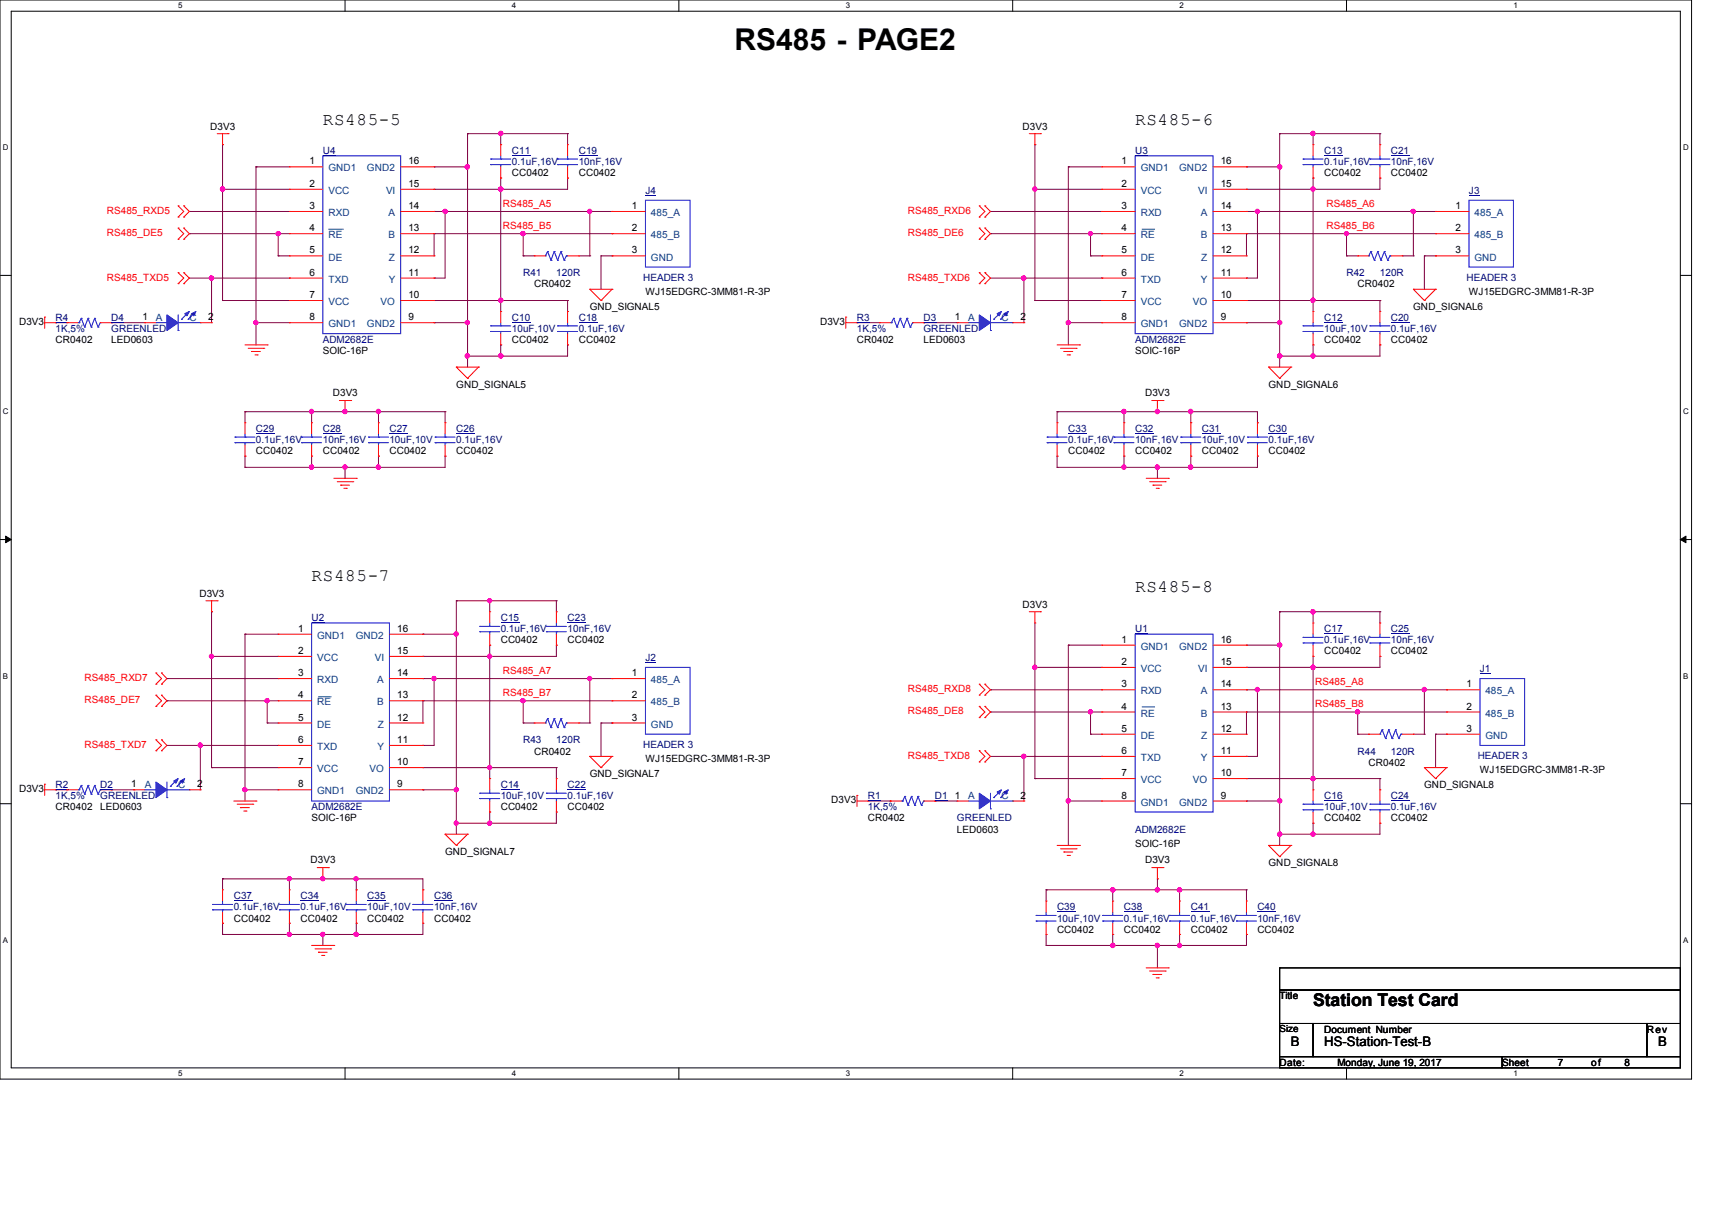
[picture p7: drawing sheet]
<svg xmlns="http://www.w3.org/2000/svg" width="297mm" height="210mm" viewBox="0 0 297 210" stroke-linecap="round" stroke-linejoin="round" font-family="sans-serif">
<defs><g id="words">
<text font-size="5.2" x="127.4" y="8.7">RS485 - PAGE2</text>
<g font-size="3">
<text x="56" y="21.7">RS485-5</text>
<text x="196.9" y="21.7">RS485-6</text>
<text x="54.1" y="100.9">RS485-7</text>
<text x="196.9" y="102.8">RS485-8</text>
<text x="227.8" y="174.7">Station Test Card</text>
</g>
<g font-size="2.3">
<text x="223.9" y="181.6">B</text>
<text x="229.7" y="181.6">HS-Station-Test-B</text>
<text x="287.6" y="181.6">B</text>
</g>
<g font-size="1.7">
<text x="36.5" y="22.5">D3V3</text>
<text x="177.4" y="22.5">D3V3</text>
<text x="53.7" y="28.5">1</text>
<text x="70.9" y="28.5">16</text>
<text x="194.6" y="28.5">1</text>
<text x="211.8" y="28.5">16</text>
<text x="53.7" y="32.4">2</text>
<text x="70.9" y="32.4">15</text>
<text x="88.8" y="30.6">CC0402</text>
<text x="100.4" y="30.6">CC0402</text>
<text x="194.6" y="32.4">2</text>
<text x="211.8" y="32.4">15</text>
<text x="229.7" y="30.6">CC0402</text>
<text x="241.3" y="30.6">CC0402</text>
<text x="53.7" y="36.3">3</text>
<text x="53.7" y="40.1">4</text>
<text x="70.9" y="36.3">14</text>
<text x="70.9" y="40.1">13</text>
<text x="109.6" y="36.3">1</text>
<text x="109.6" y="40.1">2</text>
<text x="194.6" y="36.3">3</text>
<text x="194.6" y="40.1">4</text>
<text x="211.8" y="36.3">14</text>
<text x="211.8" y="40.1">13</text>
<text x="252.5" y="36.3">1</text>
<text x="252.5" y="40.1">2</text>
<text x="53.7" y="44">5</text>
<text x="53.7" y="47.8">6</text>
<text x="70.9" y="44">12</text>
<text x="70.9" y="47.8">11</text>
<text x="109.6" y="44">3</text>
<text x="194.6" y="44">5</text>
<text x="194.6" y="47.8">6</text>
<text x="211.8" y="44">12</text>
<text x="211.8" y="47.8">11</text>
<text x="252.5" y="44">3</text>
<text x="53.7" y="51.7">7</text>
<text x="70.9" y="51.7">10</text>
<text x="92.7" y="49.9">CR0402</text>
<text x="102.3" y="53.8">GND_SIGNAL5</text>
<text x="112" y="51.2">WJ15EDGRC-3MM81-R-3P</text>
<text x="194.6" y="51.7">7</text>
<text x="211.8" y="51.7">10</text>
<text x="235.5" y="49.9">CR0402</text>
<text x="245.2" y="53.8">GND_SIGNAL6</text>
<text x="254.8" y="51.2">WJ15EDGRC-3MM81-R-3P</text>
<text x="3.3" y="56.4">D3V3</text>
<text x="9.7" y="59.5">CR0402</text>
<text x="19.3" y="59.5">LED0603</text>
<text x="24.7" y="55.6">1</text>
<text x="36.1" y="55.6">2</text>
<text x="53.7" y="55.6">8</text>
<text x="70.9" y="55.6">9</text>
<text x="88.8" y="59.5">CC0402</text>
<text x="100.4" y="59.5">CC0402</text>
<text x="142.3" y="56.4">D3V3</text>
<text x="148.7" y="59.5">CR0402</text>
<text x="160.2" y="59.5">LED0603</text>
<text x="165.6" y="55.6">1</text>
<text x="177" y="55.6">2</text>
<text x="194.6" y="55.6">8</text>
<text x="211.8" y="55.6">9</text>
<text x="229.7" y="59.5">CC0402</text>
<text x="241.3" y="59.5">CC0402</text>
<text x="56" y="61.5">SOIC-16P</text>
<text x="196.9" y="61.5">SOIC-16P</text>
<text x="57.7" y="68.8">D3V3</text>
<text x="79.2" y="67.3">GND_SIGNAL5</text>
<text x="198.7" y="68.8">D3V3</text>
<text x="220.1" y="67.3">GND_SIGNAL6</text>
<text x="44.4" y="78.8">CC0402</text>
<text x="56" y="78.8">CC0402</text>
<text x="67.6" y="78.8">CC0402</text>
<text x="79.2" y="78.8">CC0402</text>
<text x="185.3" y="78.8">CC0402</text>
<text x="196.9" y="78.8">CC0402</text>
<text x="208.5" y="78.8">CC0402</text>
<text x="220.1" y="78.8">CC0402</text>
<text x="34.6" y="103.5">D3V3</text>
<text x="177.4" y="105.5">D3V3</text>
<text x="51.7" y="109.6">1</text>
<text x="51.7" y="113.5">2</text>
<text x="68.9" y="109.6">16</text>
<text x="68.9" y="113.5">15</text>
<text x="86.9" y="111.7">CC0402</text>
<text x="98.5" y="111.7">CC0402</text>
<text x="194.6" y="111.5">1</text>
<text x="211.8" y="111.5">16</text>
<text x="229.7" y="113.6">CC0402</text>
<text x="241.3" y="113.6">CC0402</text>
<text x="51.7" y="117.3">3</text>
<text x="68.9" y="117.3">14</text>
<text x="109.6" y="117.3">1</text>
<text x="194.6" y="115.4">2</text>
<text x="194.6" y="119.3">3</text>
<text x="211.8" y="115.4">15</text>
<text x="211.8" y="119.3">14</text>
<text x="254.4" y="119.3">1</text>
<text x="51.7" y="121.2">4</text>
<text x="51.7" y="125.1">5</text>
<text x="68.9" y="121.2">13</text>
<text x="68.9" y="125.1">12</text>
<text x="109.6" y="121.2">2</text>
<text x="109.6" y="125.1">3</text>
<text x="194.6" y="123.1">4</text>
<text x="211.8" y="123.1">13</text>
<text x="254.4" y="123.1">2</text>
<text x="51.7" y="128.9">6</text>
<text x="68.9" y="128.9">11</text>
<text x="92.7" y="131">CR0402</text>
<text x="194.6" y="127">5</text>
<text x="194.6" y="130.9">6</text>
<text x="211.8" y="127">12</text>
<text x="211.8" y="130.9">11</text>
<text x="254.4" y="127">3</text>
<text x="3.3" y="137.5">D3V3</text>
<text x="22.8" y="136.7">1</text>
<text x="34.2" y="136.7">2</text>
<text x="51.7" y="132.8">7</text>
<text x="51.7" y="136.7">8</text>
<text x="68.9" y="132.8">10</text>
<text x="68.9" y="136.7">9</text>
<text x="102.3" y="134.8">GND_SIGNAL7</text>
<text x="112" y="132.3">WJ15EDGRC-3MM81-R-3P</text>
<text x="194.6" y="134.7">7</text>
<text x="211.8" y="134.7">10</text>
<text x="237.4" y="132.9">CR0402</text>
<text x="247.1" y="136.7">GND_SIGNAL8</text>
<text x="256.7" y="134.2">WJ15EDGRC-3MM81-R-3P</text>
<text x="9.7" y="140.6">CR0402</text>
<text x="17.4" y="140.6">LED0603</text>
<text x="54.1" y="142.5">SOIC-16P</text>
<text x="86.9" y="140.6">CC0402</text>
<text x="98.5" y="140.6">CC0402</text>
<text x="144.2" y="139.4">D3V3</text>
<text x="150.6" y="142.5">CR0402</text>
<text x="165.6" y="138.6">1</text>
<text x="177" y="138.6">2</text>
<text x="194.6" y="138.6">8</text>
<text x="211.8" y="138.6">9</text>
<text x="229.7" y="142.5">CC0402</text>
<text x="241.3" y="142.5">CC0402</text>
<text x="53.9" y="149.9">D3V3</text>
<text x="77.2" y="148.3">GND_SIGNAL7</text>
<text x="166" y="144.5">LED0603</text>
<text x="196.9" y="147">SOIC-16P</text>
<text x="198.7" y="149.9">D3V3</text>
<text x="220.1" y="150.3">GND_SIGNAL8</text>
<text x="40.6" y="159.9">CC0402</text>
<text x="52.2" y="159.9">CC0402</text>
<text x="63.7" y="159.9">CC0402</text>
<text x="75.3" y="159.9">CC0402</text>
<text x="183.4" y="161.8">CC0402</text>
<text x="195" y="161.8">CC0402</text>
<text x="206.6" y="161.8">CC0402</text>
<text x="218.1" y="161.8">CC0402</text>
<text x="222" y="173.4">Title</text>
<text x="222" y="179.2">Size</text>
<text x="229.7" y="179.2">Document Number</text>
<text x="285.7" y="179.2">Rev</text>
<text x="222" y="185">Date:</text>
<text x="232.1" y="185">Monday, June 19, 2017</text>
<text x="260.6" y="185">Sheet</text>
<text x="270.2" y="185">7</text>
<text x="276.1" y="185">of</text>
<text x="281.8" y="185">8</text>
</g>
<g font-size="1.7" fill="#000080">
<text x="56" y="26.7">U4</text>
<text x="88.8" y="26.7">C11</text>
<text x="88.8" y="28.7">0.1uF,16V</text>
<text x="100.4" y="26.7">C19</text>
<text x="100.4" y="28.7">10nF,16V</text>
<text x="196.9" y="26.7">U3</text>
<text x="229.7" y="26.7">C13</text>
<text x="229.7" y="28.7">0.1uF,16V</text>
<text x="241.3" y="26.7">C21</text>
<text x="241.3" y="28.7">10nF,16V</text>
<text x="112" y="33.7">J4</text>
<text x="254.8" y="33.7">J3</text>
<text x="90.8" y="48">R41</text>
<text x="96.5" y="48">120R</text>
<text x="233.6" y="48">R42</text>
<text x="239.4" y="48">120R</text>
<text x="111.6" y="48.7">HEADER 3</text>
<text x="254.4" y="48.7">HEADER 3</text>
<text x="9.7" y="55.7">R4</text>
<text x="9.7" y="57.6">1K,5%</text>
<text x="19.3" y="55.7">D4</text>
<text x="19.3" y="57.6">GREENLED</text>
<text x="56" y="59.5">ADM2682E</text>
<text x="88.8" y="55.7">C10</text>
<text x="88.8" y="57.6">10uF,10V</text>
<text x="100.4" y="55.7">C18</text>
<text x="100.4" y="57.6">0.1uF,16V</text>
<text x="148.7" y="55.7">R3</text>
<text x="148.7" y="57.6">1K,5%</text>
<text x="160.2" y="55.7">D3</text>
<text x="160.2" y="57.6">GREENLED</text>
<text x="196.9" y="59.5">ADM2682E</text>
<text x="229.7" y="55.7">C12</text>
<text x="229.7" y="57.6">10uF,10V</text>
<text x="241.3" y="55.7">C20</text>
<text x="241.3" y="57.6">0.1uF,16V</text>
<text x="44.4" y="75">C29</text>
<text x="44.4" y="76.9">0.1uF,16V</text>
<text x="56" y="75">C28</text>
<text x="56" y="76.9">10nF,16V</text>
<text x="67.6" y="75">C27</text>
<text x="67.6" y="76.9">10uF,10V</text>
<text x="79.2" y="75">C26</text>
<text x="79.2" y="76.9">0.1uF,16V</text>
<text x="185.3" y="75">C33</text>
<text x="185.3" y="76.9">0.1uF,16V</text>
<text x="196.9" y="75">C32</text>
<text x="196.9" y="76.9">10nF,16V</text>
<text x="208.5" y="75">C31</text>
<text x="208.5" y="76.9">10uF,10V</text>
<text x="220.1" y="75">C30</text>
<text x="220.1" y="76.9">0.1uF,16V</text>
<text x="54.1" y="107.8">U2</text>
<text x="86.9" y="107.8">C15</text>
<text x="98.5" y="107.8">C23</text>
<text x="86.9" y="109.7">0.1uF,16V</text>
<text x="98.5" y="109.7">10nF,16V</text>
<text x="196.9" y="109.7">U1</text>
<text x="229.7" y="109.7">C17</text>
<text x="229.7" y="111.7">0.1uF,16V</text>
<text x="241.3" y="109.7">C25</text>
<text x="241.3" y="111.7">10nF,16V</text>
<text x="112" y="114.8">J2</text>
<text x="256.7" y="116.7">J1</text>
<text x="90.8" y="129">R43</text>
<text x="96.5" y="129">120R</text>
<text x="111.6" y="129.8">HEADER 3</text>
<text x="235.5" y="131">R44</text>
<text x="241.3" y="131">120R</text>
<text x="256.3" y="131.7">HEADER 3</text>
<text x="9.7" y="136.7">R2</text>
<text x="17.4" y="136.7">D2</text>
<text x="86.9" y="136.7">C14</text>
<text x="98.5" y="136.7">C22</text>
<text x="9.7" y="138.7">1K,5%</text>
<text x="17.4" y="138.7">GREENLED</text>
<text x="54.1" y="140.6">ADM2682E</text>
<text x="86.9" y="138.7">10uF,10V</text>
<text x="98.5" y="138.7">0.1uF,16V</text>
<text x="150.6" y="138.7">R1</text>
<text x="150.6" y="140.6">1K,5%</text>
<text x="162.2" y="138.7">D1</text>
<text x="166" y="142.5">GREENLED</text>
<text x="229.7" y="138.7">C16</text>
<text x="229.7" y="140.6">10uF,10V</text>
<text x="241.3" y="138.7">C24</text>
<text x="241.3" y="140.6">0.1uF,16V</text>
<text x="196.9" y="144.5">ADM2682E</text>
<text x="40.6" y="156">C37</text>
<text x="40.6" y="158">0.1uF,16V</text>
<text x="52.2" y="156">C34</text>
<text x="52.2" y="158">0.1uF,16V</text>
<text x="63.7" y="156">C35</text>
<text x="63.7" y="158">10uF,10V</text>
<text x="75.3" y="156">C36</text>
<text x="75.3" y="158">10nF,16V</text>
<text x="183.4" y="158">C39</text>
<text x="183.4" y="159.9">10uF,10V</text>
<text x="195" y="158">C38</text>
<text x="195" y="159.9">0.1uF,16V</text>
<text x="206.6" y="158">C41</text>
<text x="206.6" y="159.9">0.1uF,16V</text>
<text x="218.1" y="158">C40</text>
<text x="218.1" y="159.9">10nF,16V</text>
</g>
<g font-size="1.7" fill="#004080">
<text x="57" y="29.8">GND1</text>
<text x="63.7" y="29.8">GND2</text>
<text x="197.9" y="29.8">GND1</text>
<text x="204.6" y="29.8">GND2</text>
<text x="57" y="33.7">VCC</text>
<text x="67" y="33.7">VI</text>
<text x="197.9" y="33.7">VCC</text>
<text x="207.9" y="33.7">VI</text>
<text x="57" y="37.5">RXD</text>
<text x="57" y="41.4">RE</text>
<text x="67.4" y="37.5">A</text>
<text x="67.4" y="41.4">B</text>
<text x="112.9" y="37.5">485_A</text>
<text x="112.9" y="41.4">485_B</text>
<text x="197.9" y="37.5">RXD</text>
<text x="197.9" y="41.4">RE</text>
<text x="208.3" y="37.5">A</text>
<text x="208.3" y="41.4">B</text>
<text x="255.8" y="37.5">485_A</text>
<text x="255.8" y="41.4">485_B</text>
<text x="57" y="45.2">DE</text>
<text x="67.5" y="45.2">Z</text>
<text x="112.9" y="45.2">GND</text>
<text x="197.9" y="45.2">DE</text>
<text x="208.4" y="45.2">Z</text>
<text x="255.8" y="45.2">GND</text>
<text x="57" y="49.1">TXD</text>
<text x="57" y="53">VCC</text>
<text x="66" y="53">VO</text>
<text x="67.4" y="49.1">Y</text>
<text x="197.9" y="49.1">TXD</text>
<text x="197.9" y="53">VCC</text>
<text x="206.9" y="53">VO</text>
<text x="208.3" y="49.1">Y</text>
<text x="27" y="55.7">A</text>
<text x="32.8" y="55.7">C</text>
<text x="57" y="56.8">GND1</text>
<text x="63.7" y="56.8">GND2</text>
<text x="168" y="55.7">A</text>
<text x="173.7" y="55.7">C</text>
<text x="197.9" y="56.8">GND1</text>
<text x="204.6" y="56.8">GND2</text>
<text x="55" y="110.9">GND1</text>
<text x="61.7" y="110.9">GND2</text>
<text x="197.9" y="112.8">GND1</text>
<text x="204.6" y="112.8">GND2</text>
<text x="55" y="114.7">VCC</text>
<text x="55" y="118.6">RXD</text>
<text x="65" y="114.7">VI</text>
<text x="65.4" y="118.6">A</text>
<text x="112.9" y="118.6">485_A</text>
<text x="197.9" y="116.6">VCC</text>
<text x="207.9" y="116.6">VI</text>
<text x="55" y="122.4">RE</text>
<text x="65.4" y="122.4">B</text>
<text x="112.9" y="122.4">485_B</text>
<text x="197.9" y="120.5">RXD</text>
<text x="197.9" y="124.4">RE</text>
<text x="208.3" y="120.5">A</text>
<text x="208.3" y="124.4">B</text>
<text x="257.7" y="120.5">485_A</text>
<text x="257.7" y="124.4">485_B</text>
<text x="55" y="126.3">DE</text>
<text x="55" y="130.2">TXD</text>
<text x="65.5" y="130.2">Y</text>
<text x="65.5" y="126.3">Z</text>
<text x="112.9" y="126.3">GND</text>
<text x="197.9" y="128.2">DE</text>
<text x="208.4" y="128.2">Z</text>
<text x="257.7" y="128.2">GND</text>
<text x="25.1" y="136.7">A</text>
<text x="30.9" y="136.7">C</text>
<text x="55" y="134">VCC</text>
<text x="55" y="137.9">GND1</text>
<text x="61.7" y="137.9">GND2</text>
<text x="64.1" y="134">VO</text>
<text x="197.9" y="132.1">TXD</text>
<text x="197.9" y="135.9">VCC</text>
<text x="206.9" y="135.9">VO</text>
<text x="208.3" y="132.1">Y</text>
<text x="168" y="138.7">A</text>
<text x="173.7" y="138.7">C</text>
<text x="197.9" y="139.8">GND1</text>
<text x="204.6" y="139.8">GND2</text>
</g>
<g font-size="1.7" fill="#f00">
<text x="87.2" y="35.9">RS485_A5</text>
<text x="230.1" y="35.9">RS485_A6</text>
<text x="18.5" y="37.1">RS485_RXD5</text>
<text x="18.5" y="41">RS485_DE5</text>
<text x="87.2" y="39.8">RS485_B5</text>
<text x="157.5" y="37.1">RS485_RXD6</text>
<text x="157.5" y="41">RS485_DE6</text>
<text x="230.1" y="39.8">RS485_B6</text>
<text x="18.5" y="48.7">RS485_TXD5</text>
<text x="157.5" y="48.7">RS485_TXD6</text>
<text x="14.7" y="118.2">RS485_RXD7</text>
<text x="87.2" y="117">RS485_A7</text>
<text x="228.2" y="118.9">RS485_A8</text>
<text x="14.7" y="122.1">RS485_DE7</text>
<text x="87.2" y="120.8">RS485_B7</text>
<text x="157.5" y="120.1">RS485_RXD8</text>
<text x="157.5" y="124">RS485_DE8</text>
<text x="228.2" y="122.8">RS485_B8</text>
<text x="14.7" y="129.8">RS485_TXD7</text>
<text x="157.5" y="131.7">RS485_TXD8</text>
</g>
<g font-size="1.4">
<text x="30.9" y="1.4">5</text>
<text x="88.8" y="1.4">4</text>
<text x="146.7" y="1.4">3</text>
<text x="204.6" y="1.4">2</text>
<text x="262.6" y="1.4">1</text>
<text x=".5" y="26.1">D</text>
<text x="292" y="26.1">D</text>
<text x=".5" y="71.9">C</text>
<text x="292" y="71.9">C</text>
<text x=".5" y="117.8">B</text>
<text x="292" y="117.8">B</text>
<text x=".5" y="163.6">A</text>
<text x="292" y="163.6">A</text>
<text x="30.9" y="186.8">5</text>
<text x="88.8" y="186.8">4</text>
<text x="146.7" y="186.8">3</text>
<text x="204.6" y="186.8">2</text>
<text x="262.6" y="186.8">1</text>
</g>
</g></defs>
<path d="M0 0h293.5v187.3h-293.5zM1.9 1.9h289.6v183.4h-289.6z" fill="none" stroke="#000" stroke-width=".17"/>
<g fill="#fff">
<path d="M30.9 .2h.8v1.5h-.8z"/>
<path d="M30.9 185.5h.8v1.6h-.8z"/>
</g>
<path d="M59.9 0v1.9M59.9 185.3v2" fill="none" stroke="#000" stroke-width=".17"/>
<g fill="#fff">
<path d="M88.8 .2h.8v1.5h-.8z"/>
<path d="M88.8 185.5h.8v1.6h-.8z"/>
</g>
<path d="M117.8 0v1.9M117.8 185.3v2" fill="none" stroke="#000" stroke-width=".17"/>
<g fill="#fff">
<path d="M146.7 .2h.8v1.5h-.8z"/>
<path d="M146.7 185.5h.8v1.6h-.8z"/>
</g>
<path d="M175.7 0v1.9M175.7 185.3v2" fill="none" stroke="#000" stroke-width=".17"/>
<g fill="#fff">
<path d="M204.6 .2h.8v1.5h-.8z"/>
<path d="M204.6 185.5h.8v1.6h-.8z"/>
</g>
<path d="M233.6 0v1.9M233.6 185.3v2" fill="none" stroke="#000" stroke-width=".17"/>
<g fill="#fff">
<path d="M262.6 .2h.7v1.5h-.7z"/>
<path d="M262.6 185.5h.7v1.6h-.7z"/>
<path d="M.5 24.8h1v1.6h-1z"/>
<path d="M292 24.8h1v1.6h-1z"/>
<path d="M.5 70.7h1v1.5h-1z"/>
<path d="M292 70.7h1v1.5h-1z"/>
</g>
<path d="M0 47.8h1.9M291.5 47.8h2" fill="none" stroke="#000" stroke-width=".17"/>
<g fill="#fff">
<path d="M.5 116.5h.9v1.6h-.9z"/>
<path d="M292 116.5h.9v1.6h-.9z"/>
</g>
<path d="M0 93.6h1.9M291.5 93.6h2" fill="none" stroke="#000" stroke-width=".17"/>
<path d="M1 93l.9 .6-.9 .6zM291.5 93.6l1-.6v1.2z" fill="#000" stroke="#000" stroke-width=".17"/>
<g fill="#fff">
<path d="M.5 162.4h.9v1.5h-.9z"/>
<path d="M292 162.4h.9v1.5h-.9z"/>
</g>
<path d="M0 139.5h1.9M291.5 139.5h2M222 168h69.5v3.8h-69.5zM222 171.8h69.5v5.8h-69.5zM222 177.6h5.8v5.8h-5.8zM227.8 177.6h57.9v5.8h-57.9zM285.7 177.6h5.8v5.8h-5.8zM222 183.4h38.6v1.9h-38.6zM260.6 183.4h30.9v1.9h-30.9z" fill="none" stroke="#000" stroke-width=".17"/>
<g fill="none" stroke="#800040" stroke-width=".17">
<path d="M32.9 36.7h.1M32.9 36.7h17.3M38.6 32.9h.1M38.6 25.1h.1M38.6 32.9h11.6M38.6 25.1v27.1M44.4 29h.1M44.4 29v30.9M44.4 29h5.8M75.3 36.7h.1M75.3 32.9h.1M75.3 29h.1"/>
<path d="M75.3 36.7h30.9M75.3 29h5.8M77.2 36.7h.1M77.2 36.7v11.6h-1.9M81.1 23.2h.1M81.1 29h.1M81.1 23.2v40.5M81.1 23.2h17.4M86.9 30.9h.1M86.9 32.9h.1M86.9 23.2h.1M86.9 23.2v1.9"/>
<path d="M86.9 30.9v23.2M98.5 30.9h.1M98.5 23.2h.1M98.5 30.9v2h-23.2M98.5 23.2v1.9M102.3 36.7h.1M102.3 36.7v7.7M106.2 36.7h.1M171.8 36.7h.1M171.8 36.7h19.3M179.5 32.9h.1M179.5 25.1h.1"/>
<path d="M179.5 32.9h11.6M179.5 25.1v27.1M185.3 29h.1M185.3 29v30.9M185.3 29h5.8M216.2 36.7h.1M216.2 32.9h.1M216.2 29h.1M216.2 36.7h32.8M216.2 29h5.8M218.1 36.7h.1M218.1 36.7v11.6h-1.9"/>
<path d="M222 23.2h.1M222 29h.1M222 23.2h17.4M222 23.2v40.5M227.8 30.9h.1M227.8 32.9h.1M227.8 23.2h.1M227.8 23.2v1.9M227.8 30.9v23.2M239.4 30.9h.1M239.4 23.2h.1M239.4 30.9v2h-23.2"/>
<path d="M239.4 23.2v1.9M245.2 36.7h.1M245.2 36.7v7.7M249 36.7h.1M9.7 56h.1M9.7 56h1.9M19.3 56h.1M19.3 56h5.8M32.9 40.6h.1M32.9 40.6h17.3M32.9 48.3h17.3M36.7 48.3h.1"/>
<path d="M36.7 48.3v7.7M38.6 52.2h.1M38.6 52.2h11.6M44.4 56h.1M44.4 56h5.8M48.3 40.6h.1M48.3 44.4h.1M48.3 44.4h1.9M48.3 40.6v3.8M50.2 48.3h.1M75.3 52.2h.1M75.3 56h.1"/>
<path d="M75.3 40.6h.1M75.3 48.3h.1M75.3 40.6h30.9M75.3 56h5.8M75.3 52.2h23.2M75.3 40.6v3.8M81.1 56h.1M86.9 52.2h.1M86.9 59.9h.1M86.9 59.9v1.9M90.8 40.6h.1M90.8 44.4h.1"/>
<path d="M90.8 44.4h1.9M90.8 40.6v3.8M98.5 52.2h.1M98.5 59.9h.1M98.5 52.2v1.9M98.5 59.9v1.9h-17.4M100.4 44.4h1.9M102.3 44.4h.1M104.3 44.4h.1M104.3 44.4v5.8M104.3 44.4h1.9M106.2 44.4h.1"/>
<path d="M106.2 40.6h.1M148.7 56h.1M148.7 56h3.8M160.2 56h.1M160.2 56h5.8M171.8 40.6h.1M171.8 40.6h19.3M171.8 48.3h19.3M177.6 48.3h.1M177.6 48.3v7.7M179.5 52.2h.1M179.5 52.2h11.6"/>
<path d="M185.3 56h.1M185.3 56h5.8M189.2 40.6h.1M189.2 44.4h.1M189.2 44.4h1.9M189.2 40.6v3.8M191.1 48.3h.1M216.2 52.2h.1M216.2 56h.1M216.2 40.6h.1M216.2 48.3h.1M216.2 40.6h32.8"/>
<path d="M216.2 56h5.8M216.2 52.2h23.2M216.2 40.6v3.8M222 56h.1M227.8 52.2h.1M227.8 59.9h.1M227.8 59.9v1.9M233.6 40.6h.1M233.6 44.4h.1M233.6 44.4h1.9M233.6 40.6v3.8M239.4 52.2h.1"/>
<path d="M239.4 59.9h.1M239.4 59.9v1.9h-17.4M239.4 52.2v1.9M243.2 44.4h2M245.2 44.4h.1M247.1 44.4h.1M247.1 44.4h1.9M247.1 44.4v5.8M249 44.4h.1M249 40.6h.1M42.5 71.5h.1M42.5 79.2h.1"/>
<path d="M42.5 71.5v1.9M42.5 79.2v1.9M42.5 71.5h34.7M54.1 71.5h.1M54.1 79.2h.1M54.1 71.5v1.9M54.1 79.2v1.9M59.9 71.5h.1M65.7 79.2h.1M65.7 71.5h.1M65.7 71.5v1.9M65.7 79.2v1.9"/>
<path d="M77.2 71.5h.1M77.2 79.2h.1M77.2 79.2v1.9h-34.7M77.2 71.5v1.9M81.1 61.8h.1M86.9 61.8h.1M183.4 71.5h.1M183.4 79.2h.1M183.4 71.5h34.7v1.9M183.4 71.5v1.9M183.4 79.2v1.9M195 71.5h.1"/>
<path d="M195 79.2h.1M195 71.5v1.9M195 79.2v1.9M200.8 71.5h.1M206.6 79.2h.1M206.6 71.5h.1M206.6 73.4h.1M206.6 71.5v1.9M206.6 79.2v1.9M218.1 79.2h.1M218.1 73.4h.1M218.1 79.2v1.9h-34.7"/>
<path d="M222 61.8h.1M227.8 61.8h.1M42.5 81.1h.1M54.1 81.1h.1M59.9 81.1h.1M59.9 81.1v1.9M65.7 81.1h.1M183.4 81.1h.1M195 81.1h.1M200.8 81.1h.1M200.8 81.1v1.9M206.6 81.1h.1"/>
<path d="M29 117.8h.1M29 117.8h19.3M36.7 113.9h.1M36.7 106.2h.1M36.7 106.2v27M36.7 113.9h11.6M42.5 110.1h.1M42.5 110.1v28.9M42.5 110.1h5.8M73.4 117.8h.1M73.4 113.9h.1M73.4 110.1h.1"/>
<path d="M73.4 117.8h32.8M73.4 110.1h5.8M75.3 117.8h.1M75.3 117.8v11.6h-1.9M79.2 104.3h.1M79.2 110.1h.1M79.2 104.3v40.5M79.2 104.3h17.3M85 112h.1M85 113.9h.1M85 104.3h.1M85 104.3v1.9"/>
<path d="M85 112v23.1M96.5 112h.1M96.5 104.3h.1M96.5 112v1.9h-23.1M96.5 104.3v1.9M102.3 117.8h.1M102.3 117.8v7.7M106.2 117.8h.1M171.8 119.7h.1M171.8 119.7h19.3M179.5 115.8h.1M179.5 108.1v27"/>
<path d="M179.5 115.8h11.6M185.3 112h.1M185.3 112v34.7M185.3 112h5.8M216.2 119.7h.1M216.2 112h.1M216.2 115.8h.1M216.2 119.7h34.8M216.2 112h5.8M218.1 119.7h.1M218.1 119.7v11.6h-1.9M222 106.2h.1"/>
<path d="M222 112h.1M222 106.2v40.5M222 106.2h17.4M227.8 113.9h.1M227.8 115.8h.1M227.8 106.2h.1M227.8 106.2v1.9M227.8 113.9v23.2M239.4 113.9h.1M239.4 106.2h.1M239.4 106.2v1.9M239.4 113.9v1.9h-23.2"/>
<path d="M247.1 119.7h.1M247.1 119.7v7.7M251 119.7h.1M9.7 137.1h.1M9.7 137.1h1.9M19.3 137.1h.1M19.3 137.1h3.9M29 121.6h.1M29 121.6h19.3M29 129.4h19.3M34.8 129.4h.1M34.8 129.4v7.7"/>
<path d="M36.7 133.2h.1M36.7 133.2h11.6M42.5 137.1h.1M42.5 137.1h5.8M46.4 121.6h.1M46.4 125.5h.1M46.4 125.5h1.9M46.4 121.6v3.9M48.3 129.4h.1M73.4 133.2h.1M73.4 137.1h.1M73.4 121.6h.1"/>
<path d="M73.4 129.4h.1M73.4 121.6h32.8M73.4 121.6v3.9M73.4 137.1h5.8M73.4 133.2h23.1M79.2 137.1h.1M85 133.2h.1M90.8 121.6h.1M90.8 125.5h.1M90.8 125.5h1.9M90.8 121.6v3.9M96.5 133.2h.1"/>
<path d="M96.5 133.2v1.9M100.4 125.5h1.9M102.3 125.5h.1M104.3 125.5h.1M104.3 125.5v5.8M104.3 125.5h1.9M106.2 125.5h.1M106.2 121.6h.1M150.6 139h3.8M154.4 139h.1M162.2 139h.1M162.2 139h3.8"/>
<path d="M171.8 123.6h.1M171.8 123.6h19.3M171.8 131.3h19.3M177.6 131.3h.1M177.6 131.3v7.7M179.5 135.1h.1M179.5 135.1h11.6M185.3 139h.1M185.3 139h5.8M189.2 123.6h.1M189.2 127.4h.1M189.2 127.4h1.9"/>
<path d="M189.2 123.6v3.8M191.1 131.3h.1M216.2 135.1h.1M216.2 139h.1M216.2 131.3h.1M216.2 123.6h.1M216.2 123.6v3.8M216.2 139h5.8M216.2 123.6h34.8M216.2 135.1h23.2M222 139h.1M227.8 135.1h.1"/>
<path d="M235.5 123.6h.1M235.5 127.4h.1M235.5 127.4h1.9M235.5 123.6v3.8M239.4 135.1h.1M239.4 135.1v2M245.2 127.4h1.9M247.1 127.4h.1M249 127.4h.1M249 127.4h2M249 127.4v5.8M251 127.4h.1"/>
<path d="M251 123.6h.1M38.6 152.5h.1M38.6 152.5v1.9M38.6 152.5h34.8v1.9M50.2 152.5h.1M50.2 152.5v1.9M56 152.5h.1M61.8 152.5h.1M61.8 154.4h.1M61.8 152.5v1.9M73.4 154.4h.1M79.2 142.9h.1"/>
<path d="M85 142.9h.1M85 140.9h.1M85 140.9v2M96.5 140.9h.1M96.5 140.9v2h-17.3M181.5 154.4h.1M181.5 154.4v2M181.5 154.4h34.7M185.3 146.7h.1M193 154.4h.1M193 154.4v2M200.8 154.4h.1"/>
<path d="M200.8 152.5h.1M200.8 152.5v1.9M204.6 154.4h.1M204.6 154.4v2M216.2 154.4h.1M216.2 154.4v2M222 144.8h.1M227.8 144.8h.1M227.8 142.9h.1M227.8 142.9v1.9M239.4 142.9h.1M239.4 142.9v1.9h-17.4"/>
<path d="M38.6 162.2h.1M38.6 160.2h.1M38.6 160.2v2M50.2 162.2h.1M50.2 160.2h.1M50.2 160.2v2M56 162.2h.1M56 162.2v1.9M61.8 162.2h.1M61.8 160.2h.1M61.8 160.2v2M73.4 160.2h.1"/>
<path d="M73.4 160.2v2h-34.8M181.5 164.1h.1M181.5 162.2h.1M181.5 162.2v1.9M193 164.1h.1M193 162.2h.1M193 162.2v1.9M200.8 164.1h.1M200.8 164.1v3.9M204.6 164.1h.1M204.6 162.2h.1M204.6 162.2v1.9"/>
<path d="M216.2 162.2h.1M216.2 162.2v1.9h-34.7"/>
</g>
<g fill="#f0f" stroke="#f0f" stroke-width=".17">
<circle cx="233.6" cy="40.5" r=".36"/>
<circle cx="59.8" cy="81.1" r=".37"/>
<circle cx="54" cy="71.4" r=".37"/>
<circle cx="59.8" cy="71.4" r=".37"/>
<circle cx="54" cy="81.1" r=".37"/>
<circle cx="65.6" cy="81.1" r=".37"/>
<circle cx="65.6" cy="71.4" r=".37"/>
<circle cx="38.6" cy="32.8" r=".38"/>
<circle cx="81.1" cy="61.8" r=".38"/>
<circle cx="86.9" cy="61.8" r=".38"/>
<circle cx="86.9" cy="23.2" r=".38"/>
<circle cx="77.2" cy="36.7" r=".37"/>
<circle cx="195" cy="81.1" r=".37"/>
<circle cx="206.5" cy="81.1" r=".38"/>
<circle cx="200.8" cy="81.1" r=".37"/>
<circle cx="195" cy="71.4" r=".37"/>
<circle cx="200.8" cy="71.4" r=".37"/>
<circle cx="179.5" cy="32.8" r=".37"/>
<circle cx="227.8" cy="52.1" r=".37"/>
<circle cx="227.8" cy="61.8" r=".37"/>
<circle cx="222" cy="61.8" r=".38"/>
<circle cx="227.8" cy="23.2" r=".37"/>
<circle cx="218.1" cy="36.7" r=".36"/>
<circle cx="245.2" cy="36.7" r=".37"/>
<circle cx="227.8" cy="32.8" r=".37"/>
<circle cx="222" cy="56" r=".37"/>
<circle cx="222" cy="29" r=".38"/>
<circle cx="185.3" cy="56" r=".36"/>
<circle cx="90.7" cy="121.6" r=".37"/>
<circle cx="56" cy="162.2" r=".36"/>
<circle cx="50.2" cy="162.2" r=".36"/>
<circle cx="56" cy="152.5" r=".36"/>
<circle cx="50.2" cy="152.5" r=".36"/>
<circle cx="61.8" cy="162.2" r=".37"/>
<circle cx="61.8" cy="152.5" r=".37"/>
<circle cx="36.7" cy="113.9" r=".36"/>
<circle cx="84.9" cy="133.2" r=".36"/>
<circle cx="84.9" cy="142.9" r=".36"/>
<circle cx="79.1" cy="142.9" r=".36"/>
<circle cx="79.1" cy="137.1" r=".36"/>
<circle cx="84.9" cy="104.2" r=".36"/>
<circle cx="75.3" cy="117.8" r=".36"/>
<circle cx="193" cy="164.1" r=".38"/>
<circle cx="200.8" cy="164.1" r=".37"/>
<circle cx="193" cy="154.4" r=".38"/>
<circle cx="204.6" cy="154.4" r=".37"/>
<circle cx="204.6" cy="164.1" r=".37"/>
<circle cx="200.8" cy="154.4" r=".37"/>
<circle cx="185.3" cy="139" r=".37"/>
<circle cx="179.5" cy="115.8" r=".37"/>
<circle cx="227.8" cy="135.1" r=".37"/>
<circle cx="222" cy="144.8" r=".38"/>
<circle cx="222" cy="139" r=".38"/>
<circle cx="227.8" cy="144.8" r=".37"/>
<circle cx="227.8" cy="106.2" r=".37"/>
<circle cx="218.1" cy="119.7" r=".37"/>
<circle cx="247.1" cy="119.7" r=".37"/>
<circle cx="222" cy="112" r=".37"/>
<circle cx="235.5" cy="123.5" r=".37"/>
<circle cx="227.8" cy="115.8" r=".37"/>
<circle cx="84.9" cy="113.9" r=".36"/>
<circle cx="79.1" cy="110" r=".37"/>
<circle cx="42.5" cy="137.1" r=".37"/>
<circle cx="48.3" cy="40.5" r=".37"/>
<circle cx="81.1" cy="56" r=".37"/>
<circle cx="81.1" cy="29" r=".38"/>
<circle cx="189.2" cy="40.5" r=".36"/>
<circle cx="46.3" cy="121.6" r=".36"/>
<circle cx="189.2" cy="123.5" r=".36"/>
<circle cx="44.4" cy="56" r=".36"/>
<circle cx="36.7" cy="48.3" r=".37"/>
<circle cx="177.6" cy="48.3" r=".38"/>
<circle cx="34.7" cy="129.3" r=".37"/>
<circle cx="177.6" cy="131.3" r=".37"/>
<circle cx="206.5" cy="71.4" r=".38"/>
<circle cx="86.9" cy="52.1" r=".38"/>
<circle cx="86.9" cy="32.8" r=".38"/>
<circle cx="102.3" cy="36.7" r=".36"/>
<circle cx="90.7" cy="40.5" r=".37"/>
<circle cx="102.3" cy="117.8" r=".36"/>
</g>
<g fill="none" stroke="#f00" stroke-width=".17">
<path d="M30.9 35.7h.1M30.9 37.7h.1M30.9 39.6h.1M30.9 35.7l1 1-1 1M30.9 39.6l1 1-1 .9M31.9 37.7h.1M31.9 35.7h.1M31.9 39.6h.1M31.9 35.7l1 1-1 1M31.9 39.6l1 1-1 .9M37.7 23.2h1.9M38.6 25.1h.1"/>
<path d="M38.6 23.2v1.9M39.6 23.2h.1M50.2 29h.1M50.2 32.9h.1M50.2 36.7h.1M50.2 29h5.8M50.2 32.9h5.8M50.2 36.7h5.8M69.5 29h5.8M69.5 32.9h5.8M69.5 36.7h5.8M75.3 29h.1"/>
<path d="M75.3 32.9h.1M75.3 36.7h.1M98.5 30.9h.1M98.5 25.1h.1M98.5 25.1v2M98.5 29v1.9M169.9 35.7h.1M169.9 37.7h.1M169.9 39.6h.1M169.9 35.7l1 1-1 1M169.9 39.6l1 1-1 .9M170.9 37.7h.1"/>
<path d="M170.9 35.7h.1M170.9 39.6h.1M170.9 35.7l.9 1-.9 1M170.9 39.6l.9 1-.9 .9M178.6 23.2h1.9M179.5 25.1h.1M179.5 23.2v1.9M180.5 23.2h.1M191.1 29h.1M191.1 32.9h.1M191.1 36.7h.1M191.1 29h5.8"/>
<path d="M191.1 32.9h5.8M191.1 36.7h5.8M210.4 29h5.8M210.4 32.9h5.8M210.4 36.7h5.8M216.2 29h.1M216.2 32.9h.1M216.2 36.7h.1M227.8 30.9h.1M227.8 25.1h.1M227.8 25.1v2M227.8 29v1.9"/>
<path d="M239.4 30.9h.1M239.4 25.1h.1M239.4 25.1v2M239.4 29v1.9M7.7 55h.1M7.7 56h2M7.7 55v2M9.7 56h.1M11.6 56h.1M11.6 56h1.9M17.4 56h1.9M19.3 56h.1"/>
<path d="M25.1 56h.1M25.1 56h2M30.9 41.5h.1M30.9 47.3h.1M30.9 49.2h.1M30.9 47.3l1 1-1 .9M31.9 41.5h.1M31.9 49.2h.1M31.9 47.3h.1M31.9 47.3l1 1-1 .9M34.8 56h1.9M36.7 56h.1"/>
<path d="M42.5 59.9h3.9M46.4 59.9h.1M50.2 40.6h.1M50.2 44.4h.1M50.2 48.3h.1M50.2 52.2h.1M50.2 56h.1M50.2 56h5.8M50.2 40.6h5.8M50.2 44.4h5.8M50.2 48.3h5.8M50.2 52.2h5.8"/>
<path d="M69.5 56h5.8M69.5 40.6h5.8M69.5 44.4h5.8M69.5 48.3h5.8M69.5 52.2h5.8M75.3 40.6h.1M75.3 44.4h.1M75.3 48.3h.1M75.3 52.2h.1M75.3 56h.1M86.9 59.9h.1M86.9 54.1h.1"/>
<path d="M86.9 54.1v1.9M86.9 57.9v2M92.7 44.4h.1M92.7 44.4h1.9M98.5 59.9h.1M98.5 54.1h.1M98.5 44.4h1.9M98.5 54.1v1.9M98.5 57.9v2M100.4 44.4h.1M102.3 50.2h.1M102.3 50.2h3.9"/>
<path d="M102.3 50.2l2 2M104.3 52.2h.1M106.2 50.2h.1M106.2 50.2l-1.9 2M146.7 55h.1M146.7 56h2M146.7 55v2M148.7 56h.1M152.5 56h.1M152.5 56h1.9M158.3 56h1.9M160.2 56h.1"/>
<path d="M169.9 41.5h.1M169.9 47.3h.1M169.9 49.2h.1M169.9 47.3l1 1-1 .9M170.9 41.5h.1M170.9 49.2h.1M170.9 47.3h.1M170.9 47.3l.9 1-.9 .9M183.4 59.9h3.9M187.3 59.9h.1M191.1 40.6h.1M191.1 44.4h.1"/>
<path d="M191.1 48.3h.1M191.1 52.2h.1M191.1 56h.1M191.1 56h5.8M191.1 40.6h5.8M191.1 44.4h5.8M191.1 48.3h5.8M191.1 52.2h5.8M210.4 56h5.8M210.4 40.6h5.8M210.4 44.4h5.8M210.4 48.3h5.8"/>
<path d="M210.4 52.2h5.8M216.2 40.6h.1M216.2 44.4h.1M216.2 48.3h.1M216.2 52.2h.1M216.2 56h.1M227.8 59.9h.1M227.8 54.1h.1M227.8 54.1v1.9M227.8 57.9v2M235.5 44.4h.1M235.5 44.4h1.9"/>
<path d="M239.4 59.9h.1M239.4 54.1h.1M239.4 54.1v1.9M239.4 57.9v2M241.3 44.4h1.9M243.2 44.4h.1M245.2 50.2h.1M245.2 50.2h3.8M245.2 50.2l1.9 2M247.1 52.2h.1M249 50.2h.1M249 50.2l-1.9 2"/>
<path d="M42.5 79.2h.1M42.5 73.4h.1M42.5 73.4v1.9M42.5 77.2v2M43.1 60.5h2.7M43.6 61h.1M43.6 61h1.6M44.2 61.6h.4M44.6 61.6h.1M45.8 60.5h.1M54.1 79.2h.1M54.1 73.4h.1"/>
<path d="M54.1 73.4v1.9M54.1 77.2v2M58.9 69.5h1.9M59.9 71.5h.1M59.9 69.5v2M60.8 69.5h.1M79.2 63.7h.1M79.2 63.7h3.8M79.2 63.7l1.9 2M81.1 65.7h.1M83 63.7h.1M83 63.7l-1.9 2"/>
<path d="M183.4 79.2h.1M183.4 73.4h.1M183.4 73.4v1.9M183.4 77.2v2M184 60.5h2.7M184.6 61h.1M184.6 61h1.5M185.1 61.6h.4M185.5 61.6h.1M186.7 60.5h.1M195 79.2h.1M195 73.4h.1"/>
<path d="M195 73.4v1.9M195 77.2v2M199.8 69.5h2M200.8 71.5h.1M200.8 69.5v2M201.8 69.5h.1M206.6 79.2h.1M206.6 73.4h.1M206.6 73.4v1.9M206.6 77.2v2M218.1 79.2h.1M218.1 73.4h.1"/>
<path d="M218.1 73.4v1.9M218.1 77.2v2M220.1 63.7h.1M220.1 63.7h3.8M220.1 63.7l1.9 2M222 65.7h.1M223.9 63.7h.1M223.9 63.7l-1.9 2M57.9 83h3.9M58.5 83.6h2.7M59.1 84.2h.1M59.1 84.2h1.5"/>
<path d="M59.6 84.8h.5M60.1 84.8h.1M61.2 83.6h.1M61.8 83h.1M198.8 83h3.9M199.4 83.6h2.7M200 84.2h.1M200 84.2h1.5M200.6 84.8h.4M201 84.8h.1M202.1 83.6h.1M202.7 83h.1"/>
<path d="M27.1 116.8h.1M27.1 118.7h.1M27.1 116.8l.9 1-.9 .9M28 118.7h.1M28 116.8h.1M28 116.8l1 1-1 .9M35.7 104.3h2M36.7 106.2h.1M36.7 104.3v1.9M37.7 104.3h.1M48.3 110.1h.1M48.3 113.9h.1"/>
<path d="M48.3 117.8h.1M48.3 110.1h5.8M48.3 113.9h5.8M48.3 117.8h5.8M67.6 110.1h5.8M67.6 113.9h5.8M67.6 117.8h5.8M73.4 110.1h.1M73.4 113.9h.1M73.4 117.8h.1M169.9 118.7h.1M169.9 118.7l1 1-1 .9"/>
<path d="M170.9 118.7h.1M170.9 118.7l.9 1-.9 .9M178.6 106.2h1.9M179.5 108.1h.1M179.5 106.2v1.9M180.5 106.2h.1M191.1 112h.1M191.1 115.8h.1M191.1 119.7h.1M191.1 112h5.8M191.1 115.8h5.8M191.1 119.7h5.8"/>
<path d="M210.4 112h5.8M210.4 115.8h5.8M210.4 119.7h5.8M216.2 112h.1M216.2 115.8h.1M216.2 119.7h.1M227.8 113.9h.1M227.8 108.1h.1M227.8 108.1v2M227.8 112v1.9M7.7 136.1h.1M7.7 136.1v1.9"/>
<path d="M7.7 137.1h2M9.7 137.1h.1M11.6 137.1h.1M11.6 137.1h1.9M17.4 137.1h1.9M19.3 137.1h.1M27.1 120.6h.1M27.1 122.6h.1M27.1 128.4h.1M27.1 130.3h.1M27.1 120.6l.9 1-.9 1M27.1 128.4l.9 1-.9 .9"/>
<path d="M28 122.6h.1M28 120.6h.1M28 130.3h.1M28 128.4h.1M28 120.6l1 1-1 1M28 128.4l1 1-1 .9M40.6 139h3.8M41.1 139.6h2.8M43.9 139.6h.1M44.4 139h.1M48.3 121.6h.1M48.3 125.5h.1"/>
<path d="M48.3 129.4h.1M48.3 133.2h.1M48.3 137.1h.1M48.3 137.1h5.8M48.3 133.2h5.8M48.3 125.5h5.8M48.3 121.6h5.8M48.3 129.4h5.8M67.6 137.1h5.8M67.6 133.2h5.8M67.6 125.5h5.8M67.6 121.6h5.8"/>
<path d="M67.6 129.4h5.8M73.4 121.6h.1M73.4 125.5h.1M73.4 129.4h.1M73.4 133.2h.1M73.4 137.1h.1M92.7 125.5h.1M92.7 125.5h1.9M96.5 135.1h.1M96.5 135.1v2M96.5 139v1.9M98.5 125.5h1.9"/>
<path d="M100.4 125.5h.1M102.3 131.3h.1M102.3 131.3h3.9M102.3 131.3l2 1.9M104.3 133.2h.1M106.2 131.3h.1M106.2 131.3l-1.9 1.9M148.7 138h.1M148.7 139h1.9M148.7 138v2M150.6 139h.1M169.9 120.6h.1"/>
<path d="M169.9 122.6h.1M169.9 124.5h.1M169.9 130.3h.1M169.9 132.2h.1M169.9 122.6l1 1-1 .9M169.9 130.3l1 1-1 .9M170.9 120.6h.1M170.9 124.5h.1M170.9 122.6h.1M170.9 132.2h.1M170.9 130.3h.1M170.9 122.6l.9 1-.9 .9"/>
<path d="M170.9 130.3l.9 1-.9 .9M191.1 123.6h.1M191.1 127.4h.1M191.1 131.3h.1M191.1 135.1h.1M191.1 139h.1M191.1 139h5.8M191.1 131.3h5.8M191.1 127.4h5.8M191.1 123.6h5.8M191.1 135.1h5.8M210.4 139h5.8"/>
<path d="M210.4 131.3h5.8M210.4 127.4h5.8M210.4 123.6h5.8M210.4 135.1h5.8M216.2 123.6h.1M216.2 127.4h.1M216.2 131.3h.1M216.2 135.1h.1M216.2 139h.1M227.8 137.1h.1M227.8 137.1v1.9M237.4 127.4h.1"/>
<path d="M237.4 127.4h2M243.2 127.4h2M245.2 127.4h.1M247.1 133.2h.1M247.1 133.2h3.9M247.1 133.2l1.9 1.9M249 135.1h.1M251 133.2h.1M251 133.2l-2 1.9M38.6 154.4h.1M38.6 154.4v2M38.6 158.3v1.9"/>
<path d="M41.7 140.2h.1M41.7 140.2h1.6M42.3 140.8h.4M42.7 140.8h.1M50.2 154.4h.1M50.2 154.4v2M50.2 158.3v1.9M55 150.6h2M56 152.5h.1M56 150.6v1.9M57 150.6h.1M61.8 154.4h.1"/>
<path d="M61.8 154.4v2M61.8 158.3v1.9M73.4 154.4h.1M73.4 154.4v2M73.4 158.3v1.9M77.2 144.8h.1M77.2 144.8h3.9M77.2 144.8l2 1.9M79.2 146.7h.1M81.1 144.8h.1M81.1 144.8l-1.9 1.9M96.5 140.9h.1"/>
<path d="M181.5 156.4h.1M181.5 156.4v1.9M183.4 146.7h3.9M184 147.3h2.7M184.6 147.9h.1M184.6 147.9h1.5M185.1 148.5h.4M185.5 148.5h.1M186.7 147.3h.1M187.3 146.7h.1M199.8 150.6h2M200.8 152.5h.1"/>
<path d="M200.8 150.6v1.9M201.8 150.6h.1M216.2 156.4h.1M216.2 156.4v1.9M220.1 146.7h.1M220.1 146.7h3.8M220.1 146.7l1.9 2M222 148.7h.1M223.9 146.7h.1M223.9 146.7l-1.9 2M227.8 142.9h.1M227.8 140.9v2"/>
<path d="M38.6 160.2h.1M50.2 160.2h.1M54.1 164.1h3.8M54.7 164.7h2.7M55.2 165.3h.1M55.2 165.3h1.6M55.8 165.8h.4M56.2 165.8h.1M57.4 164.7h.1M57.9 164.1h.1M61.8 160.2h.1M73.4 160.2h.1"/>
<path d="M181.5 162.2h.1M181.5 160.2v2M198.8 168h3.9M199.4 168.5h2.7M200 169.1h.1M200 169.1h1.5M200.6 169.7h.4M201 169.7h.1M202.1 168.5h.1M202.7 168h.1M216.2 162.2h.1M216.2 160.2v2"/>
</g>
<g fill="none" stroke="#00f" stroke-width=".17">
<path d="M56 27.1h13.5v30.8h-13.5zM96.7 28.6h.1M96.7 27.6h.1M96.7 28.6h3.5M96.7 27.6h3.5M98.5 27.6h.1M98.5 28.6h.1M98.5 27.1v.5M98.5 28.6v.4M196.9 27.1h13.5v30.8h-13.5zM226.1 28.6h.1M226.1 27.6h.1"/>
<path d="M226.1 28.6h3.4M226.1 27.6h3.4M227.8 27.6h.1M227.8 28.6h.1M227.8 27.1v.5M227.8 28.6v.4M237.7 28.6h.1M237.7 27.6h.1M237.7 28.6h3.4M237.7 27.6h3.4M239.4 27.6h.1M239.4 28.6h.1"/>
<path d="M239.4 27.1v.5M239.4 28.6v.4M13.5 56h.2M13.7 56h.1M14.1 55.2h.1M14.1 55.2l-.4 .8M14.1 55.2l.6 1.6M14.7 56.8h.1M15.3 55.2h.1M15.3 55.2l-.6 1.6M15.3 55.2l.5 1.6M15.8 56.8h.1"/>
<path d="M16.4 55.2h.1M16.4 55.2l-.6 1.6M16.4 55.2l.6 1.6M17 56.8h.1M17.4 56h.1M17.4 56l-.4 .8M27.1 56h1.9M29 56h.1M30.9 57.4h.1M30.9 56h3.9M30.9 54.7v2.7M31.5 55.4h.1"/>
<path d="M32.6 55.4h.1M32.6 54.3l-1.1 1.1M33.8 54.3l-1.2 1.1M34.8 56h.1M85.1 57.5h.1M85.1 56.6h.1M85.1 57.5h3.5M85.1 56.6h3.5M86.9 56.6h.1M86.9 57.5h.1M86.9 56v.6M86.9 57.5v.4"/>
<path d="M94.6 44.4h.1M95 43.6h.1M95 43.6l.6 1.6M95 43.6l-.4 .8M95.6 45.2h.1M96.1 43.6h.1M96.1 43.6l.6 1.6M96.1 43.6l-.5 1.6M96.7 45.2h.1M96.7 57.5h.1M96.7 56.6h.1M96.7 57.5h3.5"/>
<path d="M96.7 56.6h3.5M97.3 43.6h.1M97.3 43.6l.6 1.6M97.3 43.6l-.6 1.6M97.9 45.2h.1M98.3 44.4h.1M98.3 44.4h.2M98.3 44.4l-.4 .8M98.5 56.6h.1M98.5 57.5h.1M98.5 56v.6M98.5 57.5v.4"/>
<path d="M154.4 56h.2M154.6 56h.1M155 55.2h.1M155 55.2l-.4 .8M155 55.2l.6 1.6M155.6 56.8h.1M156.2 55.2h.1M156.2 55.2l-.6 1.6M156.2 55.2l.6 1.6M156.8 56.8h.1M157.4 55.2h.1M157.4 55.2l-.6 1.6"/>
<path d="M157.4 55.2l.5 1.6M157.9 56.8h.1M158.3 56h.1M158.3 56l-.4 .8M226.1 57.5h.1M226.1 56.6h.1M226.1 57.5h3.4M226.1 56.6h3.4M227.8 56.6h.1M227.8 57.5h.1M227.8 56v.6M227.8 57.5v.4"/>
<path d="M237.4 44.4h.1M237.7 57.5h.1M237.7 56.6h.1M237.7 57.5h3.4M237.7 56.6h3.4M237.8 43.6h.1M237.8 43.6l.6 1.6M237.8 43.6l-.4 .8M238.4 45.2h.1M239 43.6h.1M239 43.6l.6 1.6M239 43.6l-.6 1.6"/>
<path d="M239.4 56.6h.1M239.4 57.5h.1M239.4 56v.6M239.4 57.5v.4M239.6 45.2h.1M240.2 43.6h.1M240.2 43.6l.5 1.6M240.2 43.6l-.6 1.6M240.7 45.2h.1M241.1 44.4h.1M241.1 44.4l-.4 .8M241.1 44.4h.2"/>
<path d="M40.8 76.8h.1M40.8 75.9h.1M40.8 76.8h3.4M40.8 75.9h3.4M42.5 75.9h.1M42.5 76.8h.1M42.5 75.3v.6M42.5 76.8v.4M52.3 76.8h.1M52.3 75.9h.1M52.3 76.8h3.5M52.3 75.9h3.5"/>
<path d="M54.1 75.9h.1M54.1 76.8h.1M54.1 75.3v.6M54.1 76.8v.4M181.7 76.8h.1M181.7 75.9h.1M181.7 76.8h3.4M181.7 75.9h3.4M183.4 75.9h.1M183.4 76.8h.1M183.4 75.3v.6M183.4 76.8v.4"/>
<path d="M193.3 76.8h.1M193.3 75.9h.1M193.3 76.8h3.4M193.3 75.9h3.4M195 75.9h.1M195 76.8h.1M195 75.3v.6M195 76.8v.4M204.9 76.8h.1M204.9 75.9h.1M204.9 76.8h3.4M204.9 75.9h3.4"/>
<path d="M206.6 75.9h.1M206.6 76.8h.1M206.6 75.3v.6M206.6 76.8v.4M216.4 76.8h.1M216.4 75.9h.1M216.4 76.8h3.5M216.4 75.9h3.5M218.1 75.9h.1M218.1 76.8h.1M218.1 75.3v.6M218.1 76.8v.4"/>
<path d="M54.1 108.1h13.5v30.9h-13.5zM196.9 110.1h13.5v30.8h-13.5zM226.1 111.6h.1M226.1 110.6h.1M226.1 111.6h3.4M226.1 110.6h3.4M227.8 110.6h.1M227.8 111.6h.1M227.8 110.1v.5M227.8 111.6v.4M256.8 117.8h7.7v11.6h-7.7zM13.5 137.1h.2"/>
<path d="M13.7 137.1h.1M14.1 136.3h.1M14.1 136.3l-.4 .8M14.1 136.3l.6 1.5M14.7 137.8h.1M15.3 136.3h.1M15.3 136.3l-.6 1.5M15.3 136.3l.5 1.5M15.8 137.8h.1M16.4 136.3h.1M16.4 136.3l-.6 1.5M16.4 136.3l.6 1.5"/>
<path d="M17 137.8h.1M17.4 137.1h.1M17.4 137.1l-.4 .7M94.6 125.5h.1M94.8 138.6h.1M94.8 137.7h.1M94.8 138.6h3.5M94.8 137.7h3.5M95 124.7h.1M95 124.7l.6 1.6M95 124.7l-.4 .8M95.6 126.3h.1"/>
<path d="M96.1 124.7h.1M96.1 124.7l.6 1.6M96.1 124.7l-.5 1.6M96.5 137.7h.1M96.5 138.6h.1M96.5 137.1v.6M96.5 138.6v.4M96.7 126.3h.1M97.3 124.7h.1M97.3 124.7l.6 1.6M97.3 124.7l-.6 1.6M97.9 126.3h.1"/>
<path d="M98.3 125.5h.1M98.3 125.5l-.4 .8M98.3 125.5h.2M226.1 139.6h.1M226.1 139.6h3.4M227.8 139.6h.1M227.8 139v.6M239.4 127.4h.1M239.8 126.7h.1M239.8 126.7l.6 1.5M239.8 126.7l-.4 .7M240.4 128.2h.1"/>
<path d="M240.9 126.7h.1M240.9 126.7l.6 1.5M240.9 126.7l-.5 1.5M241.5 128.2h.1M242.1 126.7h.1M242.1 126.7l.6 1.5M242.1 126.7l-.6 1.5M242.7 128.2h.1M243 127.4h.1M243 127.4l-.3 .8M243 127.4h.2M36.9 157.9h.1"/>
<path d="M36.9 157h.1M36.9 157.9h3.4M36.9 157h3.4M38.6 157h.1M38.6 157.9h.1M38.6 156.4v.6M38.6 157.9v.4M48.5 157.9h.1M48.5 157h.1M48.5 157.9h3.4M48.5 157h3.4M50.2 157h.1"/>
<path d="M50.2 157.9h.1M50.2 156.4v.6M50.2 157.9v.4M60.1 157.9h.1M60.1 157h.1M60.1 157.9h3.4M60.1 157h3.4M61.8 157h.1M61.8 157.9h.1M61.8 156.4v.6M61.8 157.9v.4M71.6 157.9h.1"/>
<path d="M71.6 157h.1M71.6 157.9h3.5M71.6 157h3.5M73.4 157h.1M73.4 157.9h.1M73.4 156.4v.6M73.4 157.9v.4M179.7 159.9h.1M179.7 158.9h.1M179.7 159.9h3.5M179.7 158.9h3.5M181.5 158.9h.1"/>
<path d="M181.5 159.9h.1M181.5 158.3v.6M181.5 159.9v.3M214.5 159.9h.1M214.5 158.9h.1M214.5 159.9h3.5M214.5 158.9h3.5M216.2 158.9h.1M216.2 159.9h.1M216.2 158.3v.6M216.2 159.9v.3M226.1 140.5h.1"/>
<path d="M226.1 140.5h3.4M227.8 140.5h.1M227.8 140.5v.4"/>
</g>
<g fill="none" stroke="#000080" stroke-width=".17">
<path d="M56 26.9h2.3M100.4 26.9h3.2M196.9 26.9h2.3M229.7 26.9h3.3M241.3 26.9h3.2M9.7 55.9h2.2M19.3 55.9h2.2M88.8 55.9h3.2M100.4 55.9h3.2M148.7 55.9h2.2M229.7 55.9h3.3M241.3 55.9h3.2"/>
<path d="M44.4 75.2h3.2M56 75.2h3.2M185.3 75.2h3.3M196.9 75.2h3.3M208.5 75.2h3.2M220.1 75.2h3.2M54.1 108h2.2M196.9 110h2.3M229.7 110h3.3M9.7 137h2.2M98.5 137h3.2M229.7 138.9h3.3"/>
<path d="M40.6 156.3h3.2M52.2 156.3h3.2M63.7 156.3h3.2M75.3 156.3h3.2M183.4 158.2h3.2M218.1 158.2h3.3"/>
</g>
<path d="M57 39.8h2.4M59.4 39.8h.1M198.1 39.8h2.1M200.2 39.8h.1M55.2 120.9h2.1M57.3 120.9h.1M198.1 122.7h2.1M200.2 122.7h.1" fill="none" stroke="#004080" stroke-width=".17"/>
<g fill="#00f" stroke="#00f" stroke-width=".17">
<path d="M29 54.7l1.9 1.3-1.9 1.4z" fill-rule="evenodd"/>
<path d="M33.2 54.4l.8-.3-.4 .7z" fill-rule="evenodd"/>
<path d="M32 54.4l.9-.3-.5 .7z" fill-rule="evenodd"/>
</g>
<path d="M256.8 116.8h1.8v.2h-1.8z" fill="#000080"/>
<g fill="none" stroke="#f00" stroke-width=".17">
<path d="M166 56h.1M166 56h2M175.7 56h1.9M177.6 56h.1M65.7 79.2h.1M65.7 73.4h.1M65.7 73.4v1.9M65.7 77.2v2M239.4 113.9h.1M239.4 108.1h.1M239.4 108.1v2M239.4 112v1.9"/>
<path d="M251 119.7h.1M251 119.7h5.8M154.4 139h.1M154.4 139h2M160.2 139h2M162.2 139h.1M251 123.6h.1M251 127.4h.1M251 123.6h5.8M251 127.4h5.8"/>
</g>
<g fill="none" stroke="#00f" stroke-width=".17">
<path d="M254.8 34.8h7.8v11.6h-7.8zM168 56h1.9M169.9 56h.1M171.8 57.4h.1M171.8 54.7v2.7M171.8 56h3.9M172.4 55.4h.1M173.6 55.4h.1M173.6 54.3l-1.2 1.1M174.7 54.3l-1.1 1.1M175.7 56h.1M63.9 76.8h.1"/>
<path d="M63.9 75.9h.1M63.9 76.8h3.5M63.9 75.9h3.5M65.7 75.9h.1M65.7 76.8h.1M65.7 75.3v.6M65.7 76.8v.4M237.7 111.6h.1M237.7 110.6h.1M237.7 111.6h3.4M237.7 110.6h3.4M239.4 110.6h.1"/>
<path d="M239.4 111.6h.1M239.4 110.1v.5M239.4 111.6v.4M156.4 139h.2M156.6 139h.1M157 138.2h.1M157 138.2l-.4 .8M157 138.2l.5 1.6M157.5 139.8h.1M158.1 138.2h.1M158.1 138.2l-.6 1.6M158.1 138.2l.6 1.6"/>
<path d="M158.7 139.8h.1M159.3 138.2h.1M159.3 138.2l-.6 1.6M159.3 138.2l.6 1.6M159.9 139.8h.1M160.2 139h.1M160.2 139l-.3 .8"/>
</g>
<g fill="#00f" stroke="#00f" stroke-width=".17">
<path d="M169.9 54.7l1.9 1.3-1.9 1.4z" fill-rule="evenodd"/>
<path d="M174.2 54.4l.7-.3-.4 .7z" fill-rule="evenodd"/>
<path d="M173 54.4l.7-.3-.3 .7z" fill-rule="evenodd"/>
</g>
<path d="M160.2 55.9h2.3M67.6 75.2h3.2M241.3 110h3.2M150.6 138.9h2.2" fill="none" stroke="#000080" stroke-width=".17"/>
<path d="M254.8 33.8h1.9v.2h-1.9z" fill="#000080"/>
<path d="M249 36.7h.1M249 36.7h5.8M249 40.6h.1M249 44.4h.1M249 40.6h5.8M249 44.4h5.8" fill="none" stroke="#f00" stroke-width=".17"/>
<path d="M112 115.8h7.7v11.6h-7.7z" fill="none" stroke="#00f" stroke-width=".17"/>
<path d="M112 114.9h1.8v.2h-1.8z" fill="#000080"/>
<g fill="none" stroke="#f00" stroke-width=".17">
<path d="M85 112h.1M85 106.2h.1M85 106.2v1.9M85 110.1v1.9M106.2 117.8h.1M106.2 117.8h5.8M23.2 137.1h.1M23.2 137.1h1.9M32.9 137.1h1.9M34.8 137.1h.1M106.2 121.6h.1M106.2 125.5h.1"/>
<path d="M106.2 121.6h5.8M106.2 125.5h5.8M193 156.4h.1M193 156.4v1.9M193 162.2h.1M193 160.2v2"/>
</g>
<g fill="none" stroke="#00f" stroke-width=".17">
<path d="M112 34.8h7.7v11.6h-7.7zM83.2 109.6h.1M83.2 108.7h.1M83.2 109.6h3.5M83.2 108.7h3.5M85 108.7h.1M85 109.6h.1M85 108.1v.6M85 109.6v.5M25.1 137.1h2M27.1 137.1h.1M29 138.4h.1"/>
<path d="M29 135.7v2.7M29 137.1h3.9M29.5 136.5h.1M30.7 136.5h.1M30.7 135.3l-1.2 1.2M31.9 135.3l-1.2 1.2M32.9 137.1h.1M191.3 159.9h.1M191.3 158.9h.1M191.3 159.9h3.5M191.3 158.9h3.5M193 158.9h.1"/>
<path d="M193 159.9h.1M193 158.3v.6M193 159.9v.3"/>
</g>
<path d="M86.9 108h3.2M17.4 137h2.2M195 158.2h3.2" fill="none" stroke="#000080" stroke-width=".17"/>
<g fill="#00f" stroke="#00f" stroke-width=".17">
<path d="M27.1 135.7l1.9 1.4-1.9 1.3z" fill-rule="evenodd"/>
<path d="M31.3 135.6l.7-.5-.3 .8z" fill-rule="evenodd"/>
<path d="M30.1 135.6l.8-.5-.4 .8z" fill-rule="evenodd"/>
</g>
<path d="M112 33.8h1.8v.2h-1.8z" fill="#000080"/>
<g fill="none" stroke="#f00" stroke-width=".17">
<path d="M86.9 30.9h.1M86.9 25.1h.1M86.9 25.1v2M86.9 29v1.9M106.2 36.7h.1M106.2 36.7h5.8M106.2 40.6h.1M106.2 44.4h.1M106.2 40.6h5.8M106.2 44.4h5.8M77.2 79.2h.1M77.2 73.4h.1"/>
<path d="M77.2 73.4v1.9M77.2 77.2v2M96.5 112h.1M96.5 106.2h.1M96.5 106.2v1.9M96.5 110.1v1.9M85 135.1h.1M85 135.1v2M85 139v1.9M166 139h.1M166 139h2M175.7 139h1.9"/>
<path d="M177.6 139h.1M239.4 137.1h.1M239.4 137.1v1.9M85 140.9h.1M204.6 156.4h.1M204.6 156.4v1.9M239.4 142.9h.1M239.4 140.9v2M204.6 162.2h.1M204.6 160.2v2"/>
</g>
<g fill="none" stroke="#00f" stroke-width=".17">
<path d="M85.1 28.6h.1M85.1 27.6h.1M85.1 28.6h3.5M85.1 27.6h3.5M86.9 27.6h.1M86.9 28.6h.1M86.9 27.1v.5M86.9 28.6v.4M75.5 76.8h.1M75.5 75.9h.1M75.5 76.8h3.5M75.5 75.9h3.5"/>
<path d="M77.2 75.9h.1M77.2 76.8h.1M77.2 75.3v.6M77.2 76.8v.4M94.8 109.6h.1M94.8 108.7h.1M94.8 109.6h3.5M94.8 108.7h3.5M96.5 108.7h.1M96.5 109.6h.1M96.5 108.1v.6M96.5 109.6v.5"/>
<path d="M83.2 138.6h.1M83.2 137.7h.1M83.2 138.6h3.5M83.2 137.7h3.5M85 137.7h.1M85 138.6h.1M85 137.1v.6M85 138.6v.4M168 139h1.9M169.9 139h.1M171.8 137.7v2.7M171.8 139h3.9"/>
<path d="M172.4 138.4h.1M173.6 138.4h.1M173.6 137.3l-1.2 1.1M174.7 137.3l-1.1 1.1M175.7 139h.1M237.7 139.6h.1M237.7 139.6h3.4M239.4 139.6h.1M239.4 139v.6M171.8 140.4h.1M202.9 159.9h.1M202.9 158.9h.1"/>
<path d="M202.9 159.9h3.5M202.9 158.9h3.5M204.6 158.9h.1M204.6 159.9h.1M204.6 158.3v.6M204.6 159.9v.3M237.7 140.5h.1M237.7 140.5h3.4M239.4 140.5h.1M239.4 140.5v.4"/>
</g>
<g fill="#00f" stroke="#00f" stroke-width=".17">
<path d="M169.9 137.7l1.9 1.3-1.9 1.4z" fill-rule="evenodd"/>
<path d="M174.2 137.5l.7-.4-.4 .7z" fill-rule="evenodd"/>
<path d="M173 137.5l.7-.4-.3 .7z" fill-rule="evenodd"/>
</g>
<path d="M88.8 26.9h3.2M79.2 75.2h3.2M98.5 108h3.2M86.9 137h3.2M162.2 138.9h2.2M241.3 138.9h3.2M206.6 158.2h3.2" fill="none" stroke="#000080" stroke-width=".17"/>
<g fill="#f0f" stroke="#f0f" stroke-width=".17">
<circle cx="233.6" cy="40.5" r=".36"/>
<circle cx="59.8" cy="81.1" r=".37"/>
<circle cx="54" cy="71.4" r=".37"/>
<circle cx="59.8" cy="71.4" r=".37"/>
<circle cx="54" cy="81.1" r=".37"/>
<circle cx="65.6" cy="81.1" r=".37"/>
<circle cx="65.6" cy="71.4" r=".37"/>
<circle cx="38.6" cy="32.8" r=".38"/>
<circle cx="81.1" cy="61.8" r=".38"/>
<circle cx="86.9" cy="61.8" r=".38"/>
<circle cx="86.9" cy="23.2" r=".38"/>
<circle cx="77.2" cy="36.7" r=".37"/>
<circle cx="195" cy="81.1" r=".37"/>
<circle cx="206.5" cy="81.1" r=".38"/>
<circle cx="200.8" cy="81.1" r=".37"/>
<circle cx="195" cy="71.4" r=".37"/>
<circle cx="200.8" cy="71.4" r=".37"/>
<circle cx="179.5" cy="32.8" r=".37"/>
<circle cx="227.8" cy="52.1" r=".37"/>
<circle cx="227.8" cy="61.8" r=".37"/>
<circle cx="222" cy="61.8" r=".38"/>
<circle cx="227.8" cy="23.2" r=".37"/>
<circle cx="218.1" cy="36.7" r=".36"/>
<circle cx="245.2" cy="36.7" r=".37"/>
<circle cx="227.8" cy="32.8" r=".37"/>
<circle cx="222" cy="56" r=".37"/>
<circle cx="222" cy="29" r=".38"/>
<circle cx="185.3" cy="56" r=".36"/>
<circle cx="90.7" cy="121.6" r=".37"/>
<circle cx="56" cy="162.2" r=".36"/>
<circle cx="50.2" cy="162.2" r=".36"/>
<circle cx="56" cy="152.5" r=".36"/>
<circle cx="50.2" cy="152.5" r=".36"/>
<circle cx="61.8" cy="162.2" r=".37"/>
<circle cx="61.8" cy="152.5" r=".37"/>
<circle cx="36.7" cy="113.9" r=".36"/>
<circle cx="84.9" cy="133.2" r=".36"/>
<circle cx="84.9" cy="142.9" r=".36"/>
<circle cx="79.1" cy="142.9" r=".36"/>
<circle cx="79.1" cy="137.1" r=".36"/>
<circle cx="84.9" cy="104.2" r=".36"/>
<circle cx="75.3" cy="117.8" r=".36"/>
<circle cx="193" cy="164.1" r=".38"/>
<circle cx="200.8" cy="164.1" r=".37"/>
<circle cx="193" cy="154.4" r=".38"/>
<circle cx="204.6" cy="154.4" r=".37"/>
<circle cx="204.6" cy="164.1" r=".37"/>
<circle cx="200.8" cy="154.4" r=".37"/>
<circle cx="185.3" cy="139" r=".37"/>
<circle cx="179.5" cy="115.8" r=".37"/>
<circle cx="227.8" cy="135.1" r=".37"/>
<circle cx="222" cy="144.8" r=".38"/>
<circle cx="222" cy="139" r=".38"/>
<circle cx="227.8" cy="144.8" r=".37"/>
<circle cx="227.8" cy="106.2" r=".37"/>
<circle cx="218.1" cy="119.7" r=".37"/>
<circle cx="247.1" cy="119.7" r=".37"/>
<circle cx="222" cy="112" r=".37"/>
<circle cx="235.5" cy="123.5" r=".37"/>
<circle cx="227.8" cy="115.8" r=".37"/>
<circle cx="84.9" cy="113.9" r=".36"/>
<circle cx="79.1" cy="110" r=".37"/>
<circle cx="42.5" cy="137.1" r=".37"/>
<circle cx="48.3" cy="40.5" r=".37"/>
<circle cx="81.1" cy="56" r=".37"/>
<circle cx="81.1" cy="29" r=".38"/>
<circle cx="189.2" cy="40.5" r=".36"/>
<circle cx="46.3" cy="121.6" r=".36"/>
<circle cx="189.2" cy="123.5" r=".36"/>
<circle cx="44.4" cy="56" r=".36"/>
<circle cx="36.7" cy="48.3" r=".37"/>
<circle cx="177.6" cy="48.3" r=".38"/>
<circle cx="34.7" cy="129.3" r=".37"/>
<circle cx="177.6" cy="131.3" r=".37"/>
<circle cx="206.5" cy="71.4" r=".38"/>
<circle cx="86.9" cy="52.1" r=".38"/>
<circle cx="86.9" cy="32.8" r=".38"/>
<circle cx="102.3" cy="36.7" r=".36"/>
<circle cx="90.7" cy="40.5" r=".37"/>
<circle cx="102.3" cy="117.8" r=".36"/>
</g>
<use href="#words"/>
</svg>
